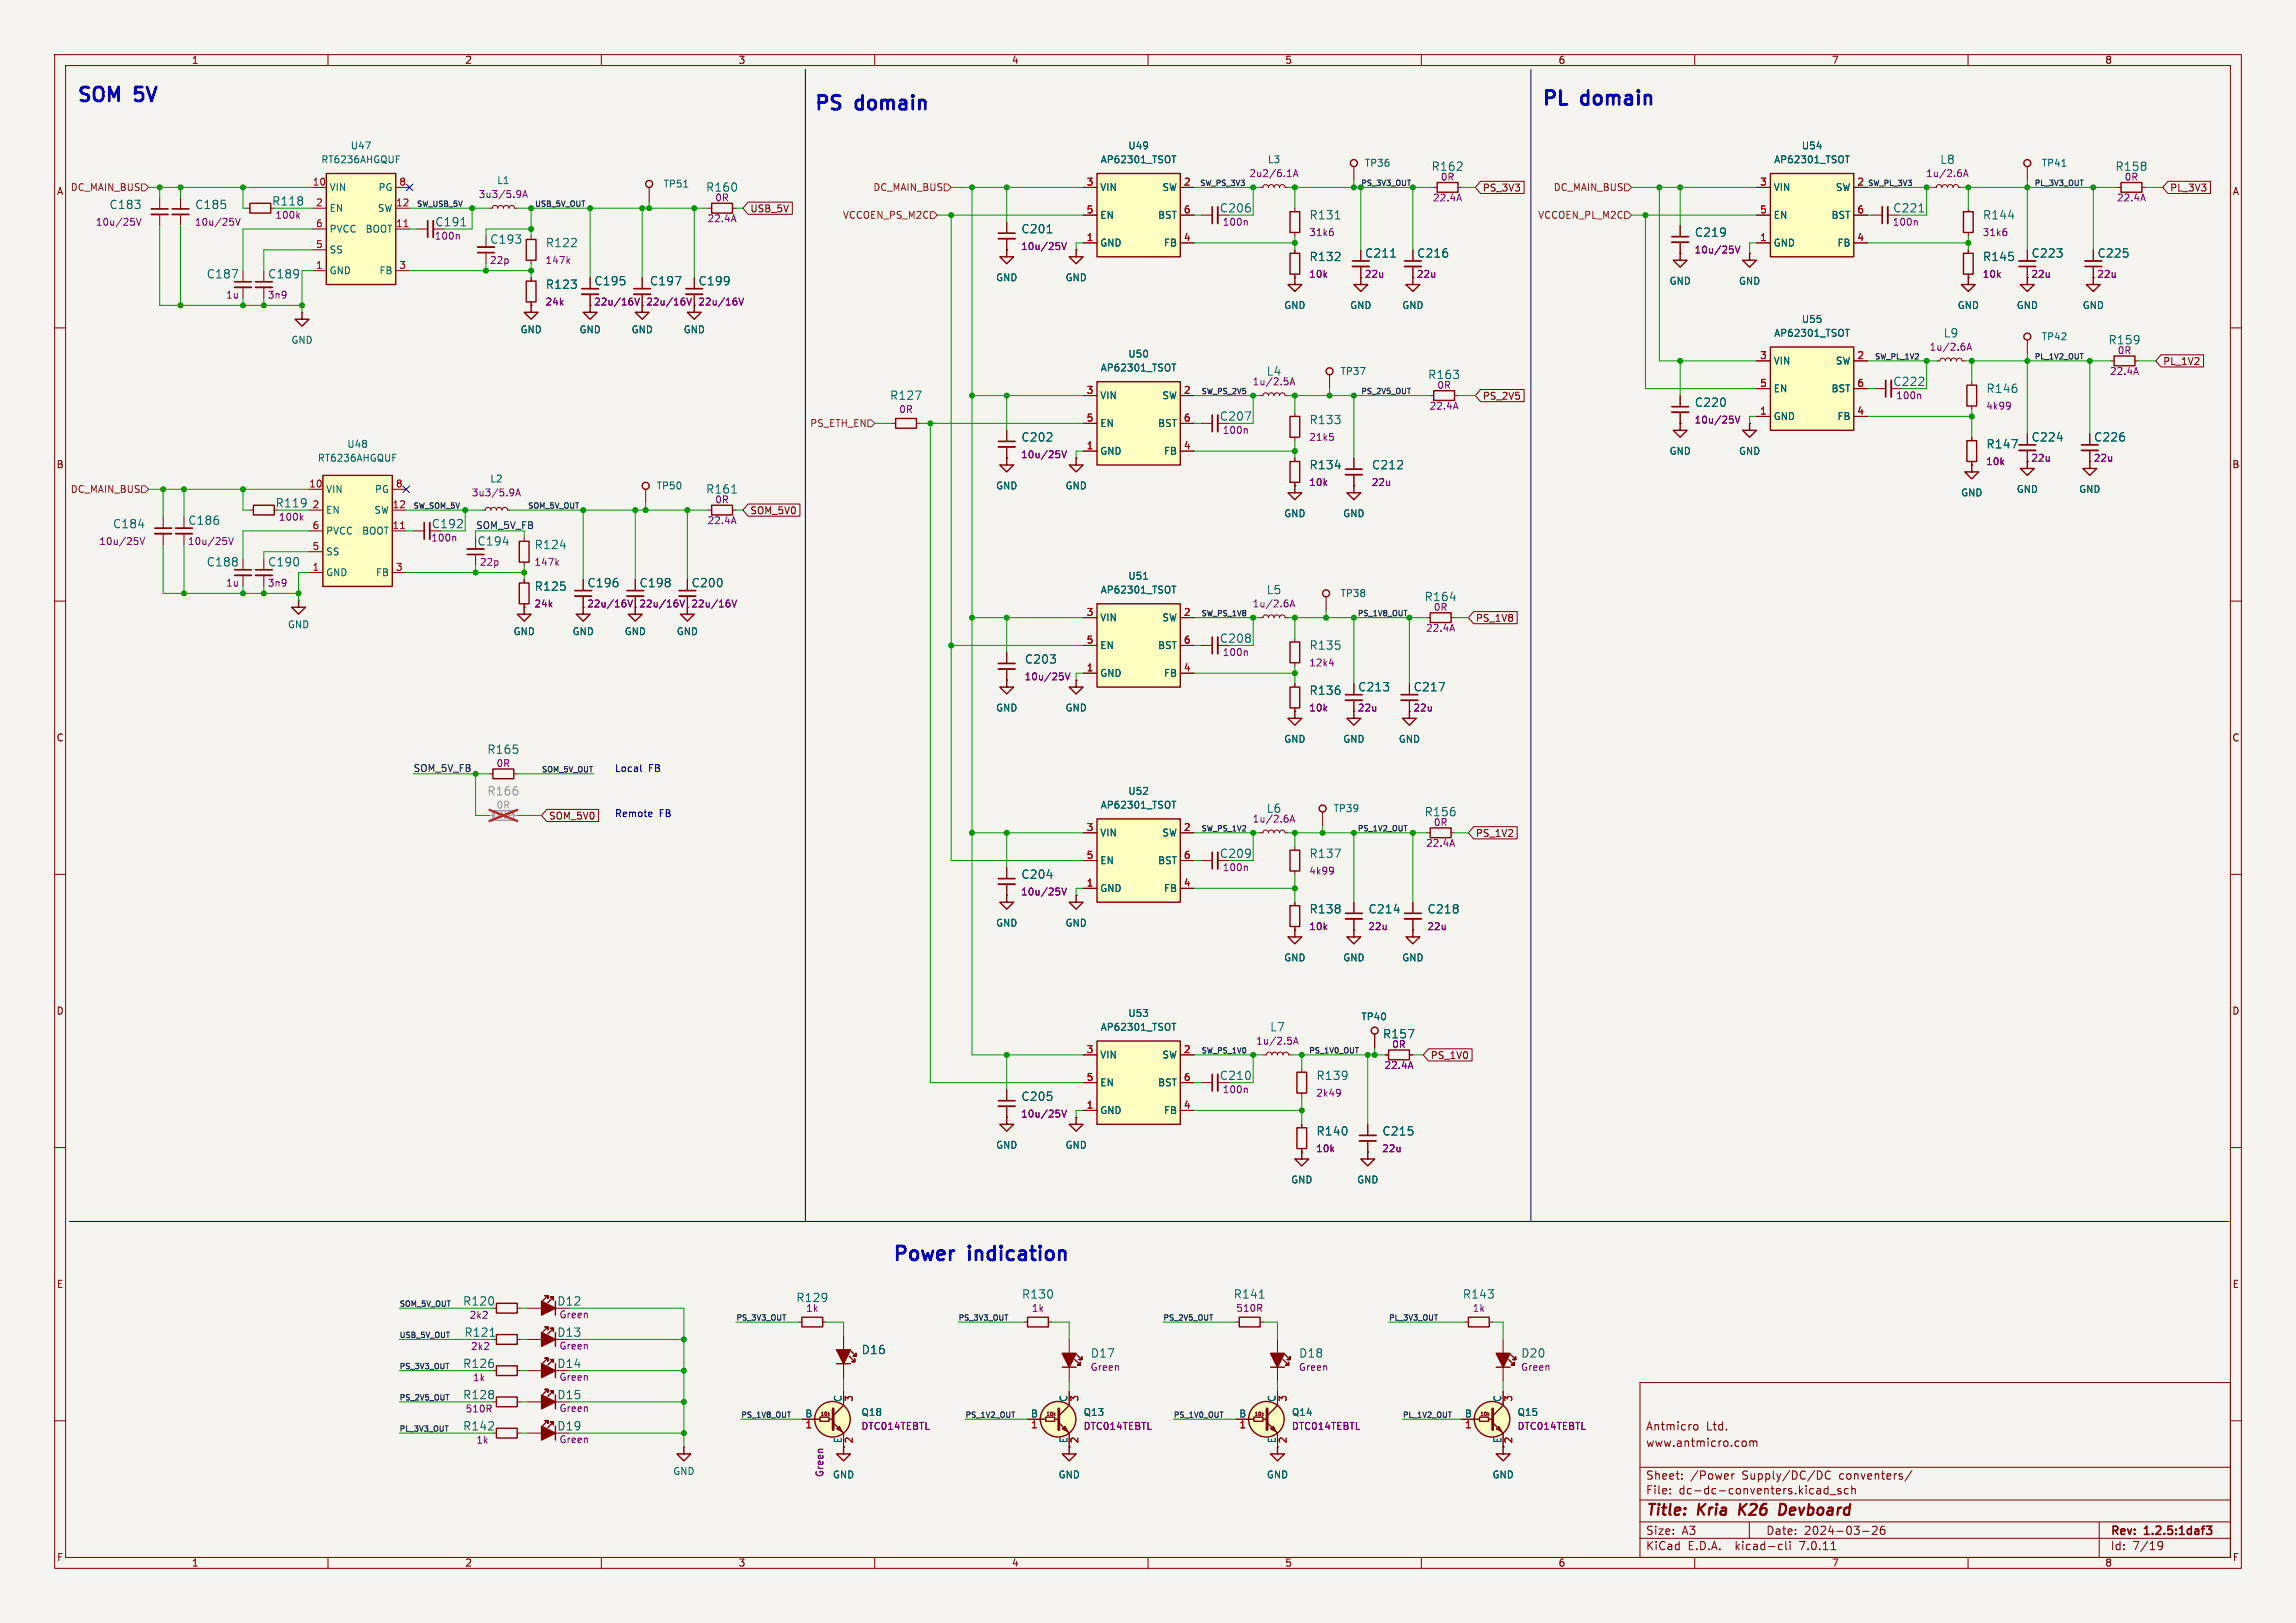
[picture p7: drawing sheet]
<svg xmlns="http://www.w3.org/2000/svg" width="420mm" height="297mm" viewBox="0 0 420 297" stroke-linecap="round" stroke-linejoin="round" font-family="sans-serif">
<defs><g id="words">
<g font-size="3.5" fill="#0000c2">
<text x="14" y="18.8">SOM</text>
<text x="24.9" y="18.8">5V</text>
<text x="148.8" y="20.3">PS</text>
<text x="156.8" y="20.3">domain</text>
<text x="281.9" y="19.4">PL</text>
<text x="289.5" y="19.4">domain</text>
<text x="163.2" y="230.9">Power</text>
<text x="177.4" y="230.9">indication</text>
</g>
<g font-size="2.8" fill="#840000">
<text x="301" y="277.9">Title:</text>
<text x="310.6" y="277.9">Kria</text>
<text x="319" y="277.9">K26</text>
<text x="327.1" y="277.9">Devboard</text>
</g>
<g font-size="2.1" fill="#006464">
<text x="129.1" y="35.3">R160</text>
<text x="261.8" y="31.5">R162</text>
<text x="354.8" y="30.2">L8</text>
<text x="386.9" y="31.5">R158</text>
<text x="19.9" y="38.5">C183</text>
<text x="35.6" y="38.5">C185</text>
<text x="49.7" y="37.8">R118</text>
<text x="79.5" y="41.6">C191</text>
<text x="223" y="39.1">C206</text>
<text x="239.5" y="40.4">R131</text>
<text x="346.2" y="39.1">C221</text>
<text x="362.6" y="40.4">R144</text>
<text x="89.6" y="44.8">C193</text>
<text x="99.8" y="45.4">R122</text>
<text x="186.7" y="42.9">C201</text>
<text x="239.5" y="48">R132</text>
<text x="249.6" y="47.3">C211</text>
<text x="259.1" y="47.3">C216</text>
<text x="309.9" y="43.5">C219</text>
<text x="362.6" y="48">R145</text>
<text x="371.5" y="47.3">C223</text>
<text x="383.6" y="47.3">C225</text>
<text x="37.7" y="51.2">C187</text>
<text x="49" y="51.2">C189</text>
<text x="99.8" y="53.1">R123</text>
<text x="108.6" y="52.4">C195</text>
<text x="118.8" y="52.4">C197</text>
<text x="127.7" y="52.4">C199</text>
<text x="355.5" y="62">L9</text>
<text x="385.6" y="63.2">R159</text>
<text x="261.1" y="69.6">R163</text>
<text x="346.2" y="70.8">C222</text>
<text x="162.7" y="73.4">R127</text>
<text x="223" y="77.2">C207</text>
<text x="239.5" y="77.8">R133</text>
<text x="309.9" y="74.7">C220</text>
<text x="363.3" y="72.1">R146</text>
<text x="186.7" y="81">C202</text>
<text x="363.3" y="82.3">R147</text>
<text x="371.5" y="81">C224</text>
<text x="383" y="81">C226</text>
<text x="239.5" y="86.1">R134</text>
<text x="250.9" y="86.1">C212</text>
<text x="50.3" y="93.1">R119</text>
<text x="129.1" y="90.5">R161</text>
<text x="20.6" y="96.9">C184</text>
<text x="34.3" y="96.2">C186</text>
<text x="78.9" y="96.9">C192</text>
<text x="87.3" y="100.1">C194</text>
<text x="97.7" y="100.7">R124</text>
<text x="37.7" y="103.9">C188</text>
<text x="49" y="103.9">C190</text>
<text x="107.4" y="107.7">C196</text>
<text x="116.9" y="107.7">C198</text>
<text x="126.4" y="107.7">C200</text>
<text x="97.7" y="108.3">R125</text>
<text x="231.6" y="108.9">L5</text>
<text x="260.5" y="110.2">R164</text>
<text x="223" y="117.8">C208</text>
<text x="239.5" y="119.1">R135</text>
<text x="187.4" y="121.6">C203</text>
<text x="239.5" y="127.4">R136</text>
<text x="248.3" y="126.7">C213</text>
<text x="258.5" y="126.7">C217</text>
<text x="89.1" y="138.2">R165</text>
<text x="260.5" y="149.6">R156</text>
<text x="186.7" y="161">C204</text>
<text x="223" y="157.2">C209</text>
<text x="239.5" y="157.2">R137</text>
<text x="239.5" y="167.4">R138</text>
<text x="250.2" y="167.4">C214</text>
<text x="261" y="167.4">C218</text>
<text x="232.3" y="189">L7</text>
<text x="252.9" y="190.2">R157</text>
<text x="223" y="197.8">C210</text>
<text x="240.7" y="197.8">R139</text>
<text x="186.7" y="201.7">C205</text>
<text x="240.7" y="208">R140</text>
<text x="252.8" y="208">C215</text>
<text x="84.6" y="239.1">R120</text>
<text x="101.9" y="239.1">D12</text>
<text x="145.6" y="238.5">R129</text>
<text x="186.8" y="237.8">R130</text>
<text x="225.6" y="237.8">R141</text>
<text x="267.5" y="237.8">R143</text>
<text x="84.9" y="244.8">R121</text>
<text x="84.6" y="250.5">R126</text>
<text x="101.9" y="250.5">D14</text>
<text x="157.5" y="248">D16</text>
<text x="199.4" y="248.6">D17</text>
<text x="237.5" y="248.6">D18</text>
<text x="278.2" y="248.6">D20</text>
<text x="84.6" y="256.3">R128</text>
<text x="84.6" y="262">R142</text>
</g>
<g font-size="2.1" fill="#840084">
<text x="231.6" y="68.9">L4</text>
<text x="231.6" y="148.9">L6</text>
<text x="101.9" y="244.8">D13</text>
<text x="101.9" y="256.3">D15</text>
<text x="101.9" y="262">D19</text>
</g>
<text font-size="2.1" fill="#939391" x="89.1" y="145.8">R166</text>
<g font-size="2.1" fill="#840000">
<text x="301" y="262">Antmicro</text>
<text x="312.1" y="262">Ltd.</text>
<text x="301" y="265">www.antmicro.com</text>
<text x="301" y="273.7">File:</text>
<text x="301" y="271">Sheet:</text>
<text x="307.1" y="273.7">dc-dc-conventers.kicad_sch</text>
<text x="309.2" y="271">/Power</text>
<text x="318.7" y="271">Supply/DC/DC</text>
<text x="336.6" y="271">conventers/</text>
<text x="301" y="281.1">Size:</text>
<text x="307.6" y="281.1">A3</text>
<text x="323" y="281.1">Date:</text>
<text x="330" y="281.1">2024-03-26</text>
<text x="386" y="281.3">Rev:</text>
<text x="392.4" y="281.3">1.2.5:1daf3</text>
<text x="301" y="283.9">KiCad</text>
<text x="308.7" y="283.9">E.D.A.</text>
<text x="317.6" y="283.9">kicad-cli</text>
<text x="329.5" y="283.9">7.0.11</text>
<text x="386" y="283.9">Id:</text>
<text x="390.1" y="283.9">7/19</text>
</g>
<g font-size="1.8" fill="#840000">
<text x="35" y="11.9">1</text>
<text x="85" y="11.9">2</text>
<text x="135" y="11.9">3</text>
<text x="185" y="11.9">4</text>
<text x="235" y="11.9">5</text>
<text x="285" y="11.9">6</text>
<text x="335" y="11.9">7</text>
<text x="385" y="11.9">8</text>
<text x="10.3" y="35.9">A</text>
<text x="271.1" y="35.2">PS_3V3</text>
<text x="396.9" y="35.2">PL_3V3</text>
<text x="408.3" y="35.9">A</text>
<text x="137.2" y="39.1">USB_5V</text>
<text x="395.6" y="67">PL_1V2</text>
<text x="271.1" y="73.3">PS_2V5</text>
<text x="10.3" y="85.9">B</text>
<text x="408.2" y="85.9">B</text>
<text x="137.2" y="94.3">SOM_5V0</text>
<text x="269.9" y="114">PS_1V8</text>
<text x="10.3" y="135.9">C</text>
<text x="408.2" y="135.9">C</text>
<text x="100.3" y="150.2">SOM_5V0</text>
<text x="269.9" y="153.4">PS_1V2</text>
<text x="10.3" y="185.9">D</text>
<text x="408.2" y="185.9">D</text>
<text x="261.6" y="194">PS_1V0</text>
<text x="10.3" y="235.9">E</text>
<text x="408.3" y="235.9">E</text>
<text x="10.3" y="285.9">F</text>
<text x="35" y="286.9">1</text>
<text x="85" y="286.9">2</text>
<text x="135" y="286.9">3</text>
<text x="185" y="286.9">4</text>
<text x="235" y="286.9">5</text>
<text x="285" y="286.9">6</text>
<text x="335" y="286.9">7</text>
<text x="385" y="286.9">8</text>
<text x="408.3" y="285.9">F</text>
</g>
<g font-size="1.8" fill="#006464">
<text x="64.1" y="27.5">U47</text>
<text x="206.3" y="27.5">U49</text>
<text x="329.5" y="27.5">U54</text>
<text x="58.7" y="30.1">RT6236AHGQUF</text>
<text x="60.2" y="35.2">VIN</text>
<text x="69.1" y="35.2">PG</text>
<text x="90.9" y="33.9">L1</text>
<text x="121.3" y="34.5">TP51</text>
<text x="201.2" y="35.2">VIN</text>
<text x="201.3" y="30.1">AP62301_TSOT</text>
<text x="212.5" y="35.2">SW</text>
<text x="231.8" y="30.1">L3</text>
<text x="249.6" y="30.7">TP36</text>
<text x="324.4" y="35.2">VIN</text>
<text x="324.4" y="30.1">AP62301_TSOT</text>
<text x="335.7" y="35.2">SW</text>
<text x="373.4" y="30.7">TP41</text>
<text x="60.2" y="39">EN</text>
<text x="69" y="39">SW</text>
<text x="201.2" y="40.2">EN</text>
<text x="211.7" y="40.2">BST</text>
<text x="324.4" y="40.2">EN</text>
<text x="334.9" y="40.2">BST</text>
<text x="60.2" y="46.6">SS</text>
<text x="60.2" y="42.8">PVCC</text>
<text x="66.8" y="42.8">BOOT</text>
<text x="201.2" y="45.3">GND</text>
<text x="212.8" y="45.3">FB</text>
<text x="324.4" y="45.3">GND</text>
<text x="336" y="45.3">FB</text>
<text x="60.2" y="50.4">GND</text>
<text x="69.3" y="50.4">FB</text>
<text x="182.1" y="51.7">GND</text>
<text x="194.8" y="51.7">GND</text>
<text x="305.3" y="52.3">GND</text>
<text x="318" y="52.3">GND</text>
<text x="234.8" y="56.7">GND</text>
<text x="246.9" y="56.7">GND</text>
<text x="256.4" y="56.7">GND</text>
<text x="329.5" y="59.3">U55</text>
<text x="358" y="56.7">GND</text>
<text x="368.8" y="56.7">GND</text>
<text x="380.9" y="56.7">GND</text>
<text x="53.2" y="63.1">GND</text>
<text x="95.1" y="61.2">GND</text>
<text x="105.9" y="61.2">GND</text>
<text x="115.4" y="61.2">GND</text>
<text x="125" y="61.2">GND</text>
<text x="206.3" y="65.6">U50</text>
<text x="324.4" y="61.8">AP62301_TSOT</text>
<text x="373.4" y="62.5">TP42</text>
<text x="201.3" y="68.2">AP62301_TSOT</text>
<text x="245.1" y="68.8">TP37</text>
<text x="324.4" y="66.9">VIN</text>
<text x="324.4" y="72">EN</text>
<text x="334.9" y="72">BST</text>
<text x="335.7" y="66.9">SW</text>
<text x="201.2" y="73.3">VIN</text>
<text x="212.5" y="73.3">SW</text>
<text x="324.4" y="77.1">GND</text>
<text x="336" y="77.1">FB</text>
<text x="63.4" y="82.1">U48</text>
<text x="201.2" y="83.4">GND</text>
<text x="201.2" y="78.3">EN</text>
<text x="211.7" y="78.3">BST</text>
<text x="212.8" y="83.4">FB</text>
<text x="305.3" y="83.4">GND</text>
<text x="318" y="83.4">GND</text>
<text x="58" y="84.7">RT6236AHGQUF</text>
<text x="89.6" y="88.5">L2</text>
<text x="120" y="89.8">TP50</text>
<text x="182.1" y="89.8">GND</text>
<text x="194.8" y="89.8">GND</text>
<text x="59.6" y="90.4">VIN</text>
<text x="59.6" y="94.2">EN</text>
<text x="68.4" y="94.2">SW</text>
<text x="68.5" y="90.4">PG</text>
<text x="234.8" y="94.8">GND</text>
<text x="245.6" y="94.8">GND</text>
<text x="358.6" y="91">GND</text>
<text x="368.8" y="90.4">GND</text>
<text x="380.2" y="90.4">GND</text>
<text x="59.6" y="101.8">SS</text>
<text x="59.6" y="98">PVCC</text>
<text x="66.1" y="98">BOOT</text>
<text x="59.6" y="105.6">GND</text>
<text x="68.7" y="105.6">FB</text>
<text x="206.3" y="106.3">U51</text>
<text x="201.2" y="113.9">VIN</text>
<text x="201.3" y="108.8">AP62301_TSOT</text>
<text x="212.5" y="113.9">SW</text>
<text x="245.1" y="109.4">TP38</text>
<text x="52.6" y="115.2">GND</text>
<text x="93.8" y="116.4">GND</text>
<text x="104.6" y="116.4">GND</text>
<text x="114.2" y="116.4">GND</text>
<text x="123.7" y="116.4">GND</text>
<text x="201.2" y="119">EN</text>
<text x="211.7" y="119">BST</text>
<text x="201.2" y="124.1">GND</text>
<text x="212.8" y="124.1">FB</text>
<text x="182.1" y="130.4">GND</text>
<text x="194.8" y="130.4">GND</text>
<text x="234.8" y="136.1">GND</text>
<text x="245.6" y="136.1">GND</text>
<text x="255.8" y="136.1">GND</text>
<text x="201.3" y="148.2">AP62301_TSOT</text>
<text x="206.3" y="145.6">U52</text>
<text x="243.8" y="148.8">TP39</text>
<text x="201.2" y="153.3">VIN</text>
<text x="212.5" y="153.3">SW</text>
<text x="201.2" y="158.3">EN</text>
<text x="211.7" y="158.3">BST</text>
<text x="201.2" y="163.4">GND</text>
<text x="212.8" y="163.4">FB</text>
<text x="182.1" y="169.8">GND</text>
<text x="194.8" y="169.8">GND</text>
<text x="234.8" y="176.1">GND</text>
<text x="245.6" y="176.1">GND</text>
<text x="256.4" y="176.1">GND</text>
<text x="201.3" y="188.8">AP62301_TSOT</text>
<text x="206.3" y="186.3">U53</text>
<text x="248.9" y="186.9">TP40</text>
<text x="201.2" y="193.9">VIN</text>
<text x="212.5" y="193.9">SW</text>
<text x="201.2" y="199">EN</text>
<text x="211.7" y="199">BST</text>
<text x="201.2" y="204.1">GND</text>
<text x="212.8" y="204.1">FB</text>
<text x="182.1" y="210.4">GND</text>
<text x="194.8" y="210.4">GND</text>
<text x="236.1" y="216.8">GND</text>
<text x="248.2" y="216.8">GND</text>
<text x="154.1" y="256.6" transform="rotate(-90 154.1 256.6)">C</text>
<text x="195.3" y="256.6" transform="rotate(-90 195.3 256.6)">C</text>
<text x="233.4" y="256.6" transform="rotate(-90 233.4 256.6)">C</text>
<text x="274.7" y="256.6" transform="rotate(-90 274.7 256.6)">C</text>
<text x="147.2" y="259.5">B</text>
<text x="157.5" y="259.3">Q18</text>
<text x="188.5" y="259.5">B</text>
<text x="198.1" y="259.3">Q13</text>
<text x="226.6" y="259.5">B</text>
<text x="236.2" y="259.3">Q14</text>
<text x="267.9" y="259.5">B</text>
<text x="277.5" y="259.3">Q15</text>
<text x="154.1" y="264.2" transform="rotate(-90 154.1 264.2)">E</text>
<text x="195.3" y="264.2" transform="rotate(-90 195.3 264.2)">E</text>
<text x="233.4" y="264.2" transform="rotate(-90 233.4 264.2)">E</text>
<text x="274.7" y="264.2" transform="rotate(-90 274.7 264.2)">E</text>
<text x="123.1" y="270.1">GND</text>
<text x="152.3" y="270.7">GND</text>
<text x="193.5" y="270.7">GND</text>
<text x="231.6" y="270.7">GND</text>
<text x="272.9" y="270.7">GND</text>
</g>
<g font-size="1.8" fill="#725600">
<text x="12.8" y="35.2">DC_MAIN_BUS</text>
<text x="159.7" y="35.2">DC_MAIN_BUS</text>
<text x="284.1" y="35.2">DC_MAIN_BUS</text>
<text x="154.1" y="40.2">VCCOEN_PS_M2C</text>
<text x="281.3" y="40.2">VCCOEN_PL_M2C</text>
<text x="148.1" y="78.3">PS_ETH_EN</text>
<text x="12.8" y="90.4">DC_MAIN_BUS</text>
</g>
<g font-size="1.8" fill="#a90000">
<text x="57.1" y="34">10</text>
<text x="73" y="34">8</text>
<text x="198.7" y="34">3</text>
<text x="216.5" y="34">2</text>
<text x="321.9" y="34">3</text>
<text x="339.7" y="34">2</text>
<text x="57.7" y="37.8">2</text>
<text x="57.7" y="41.7">6</text>
<text x="72.3" y="41.7">11</text>
<text x="72.3" y="37.8">12</text>
<text x="198.7" y="39.1">5</text>
<text x="216.5" y="39.1">6</text>
<text x="321.9" y="39.1">5</text>
<text x="339.7" y="39.1">6</text>
<text x="57.7" y="45.5">5</text>
<text x="198.7" y="44.2">1</text>
<text x="216.5" y="44.2">4</text>
<text x="321.9" y="44.2">1</text>
<text x="339.7" y="44.2">4</text>
<text x="57.7" y="49.3">1</text>
<text x="73" y="49.3">3</text>
<text x="321.9" y="65.8">3</text>
<text x="339.7" y="65.8">2</text>
<text x="321.9" y="70.9">5</text>
<text x="339.7" y="70.9">6</text>
<text x="198.7" y="72.1">3</text>
<text x="198.7" y="77.2">5</text>
<text x="216.5" y="72.1">2</text>
<text x="216.5" y="77.2">6</text>
<text x="321.9" y="75.9">1</text>
<text x="339.7" y="75.9">4</text>
<text x="198.7" y="82.3">1</text>
<text x="216.5" y="82.3">4</text>
<text x="56.5" y="89.3">10</text>
<text x="72.3" y="89.3">8</text>
<text x="57.1" y="93.1">2</text>
<text x="71.7" y="93.1">12</text>
<text x="57.1" y="100.7">5</text>
<text x="57.1" y="96.9">6</text>
<text x="71.7" y="96.9">11</text>
<text x="57.1" y="104.5">1</text>
<text x="72.3" y="104.5">3</text>
<text x="198.7" y="112.8">3</text>
<text x="216.5" y="112.8">2</text>
<text x="198.7" y="117.9">5</text>
<text x="216.5" y="117.9">6</text>
<text x="198.7" y="122.9">1</text>
<text x="216.5" y="122.9">4</text>
<text x="198.7" y="152.1">3</text>
<text x="216.5" y="152.1">2</text>
<text x="198.7" y="157.2">5</text>
<text x="216.5" y="157.2">6</text>
<text x="198.7" y="162.3">1</text>
<text x="216.5" y="162.3">4</text>
<text x="198.7" y="192.8">3</text>
<text x="198.7" y="197.9">5</text>
<text x="216.5" y="192.8">2</text>
<text x="216.5" y="197.9">6</text>
<text x="198.7" y="202.9">1</text>
<text x="216.5" y="202.9">4</text>
<text x="156.3" y="256.6" transform="rotate(-90 156.3 256.6)">3</text>
<text x="197.6" y="256.6" transform="rotate(-90 197.6 256.6)">3</text>
<text x="235.7" y="256.6" transform="rotate(-90 235.7 256.6)">3</text>
<text x="276.9" y="256.6" transform="rotate(-90 276.9 256.6)">3</text>
<text x="147.2" y="261.7">1</text>
<text x="188.5" y="261.7">1</text>
<text x="226.6" y="261.7">1</text>
<text x="267.9" y="261.7">1</text>
<text x="156.3" y="264.2" transform="rotate(-90 156.3 264.2)">2</text>
<text x="197.6" y="264.2" transform="rotate(-90 197.6 264.2)">2</text>
<text x="235.7" y="264.2" transform="rotate(-90 235.7 264.2)">2</text>
<text x="276.9" y="264.2" transform="rotate(-90 276.9 264.2)">2</text>
</g>
<g font-size="1.8" fill="#840084">
<text x="228.4" y="32.6">2u2/6.1A</text>
<text x="263.5" y="33.2">0R</text>
<text x="352.2" y="32.6">1u/2.6A</text>
<text x="388.6" y="33.2">0R</text>
<text x="17.4" y="41.5">10u/25V</text>
<text x="35.6" y="41.5">10u/25V</text>
<text x="50.3" y="40.2">100k</text>
<text x="87.5" y="36.4">3u3/5.9A</text>
<text x="129.3" y="40.9">22.4A</text>
<text x="130.7" y="37.1">0R</text>
<text x="223.6" y="41.5">100n</text>
<text x="262" y="37.1">22.4A</text>
<text x="346.1" y="41.5">100n</text>
<text x="387.1" y="37.1">22.4A</text>
<text x="79.4" y="44">100n</text>
<text x="186.7" y="46">10u/25V</text>
<text x="239.4" y="43.4">31k6</text>
<text x="309.9" y="46.6">10u/25V</text>
<text x="362.6" y="43.4">31k6</text>
<text x="89.5" y="48.5">22p</text>
<text x="99.7" y="48.5">147k</text>
<text x="239.4" y="51">10k</text>
<text x="249.6" y="51">22u</text>
<text x="259.1" y="51">22u</text>
<text x="362.6" y="51">10k</text>
<text x="371.5" y="51">22u</text>
<text x="383.5" y="51">22u</text>
<text x="41.3" y="54.8">1u</text>
<text x="48.9" y="54.8">3n9</text>
<text x="99.7" y="56.1">24k</text>
<text x="108.6" y="56.1">22u/16V</text>
<text x="118.1" y="56.1">22u/16V</text>
<text x="127.6" y="56.1">22u/16V</text>
<text x="352.9" y="64.4">1u/2.6A</text>
<text x="387.3" y="65">0R</text>
<text x="229" y="70.7">1u/2.5A</text>
<text x="262.8" y="71.3">0R</text>
<text x="385.9" y="68.8">22.4A</text>
<text x="164.4" y="75.8">0R</text>
<text x="261.4" y="75.2">22.4A</text>
<text x="309.9" y="77.7">10u/25V</text>
<text x="346.8" y="73.3">100n</text>
<text x="363.2" y="75.2">4k99</text>
<text x="223.6" y="79.6">100n</text>
<text x="239.4" y="80.9">21k5</text>
<text x="186.7" y="84.1">10u/25V</text>
<text x="239.4" y="89.1">10k</text>
<text x="250.8" y="89.1">22u</text>
<text x="363.2" y="85.3">10k</text>
<text x="371.5" y="84.7">22u</text>
<text x="382.9" y="84.7">22u</text>
<text x="50.9" y="95.5">100k</text>
<text x="86.2" y="91">3u3/5.9A</text>
<text x="130.7" y="92.3">0R</text>
<text x="18.1" y="99.9">10u/25V</text>
<text x="34.3" y="99.9">10u/25V</text>
<text x="78.8" y="99.3">100n</text>
<text x="129.3" y="96.1">22.4A</text>
<text x="41.3" y="107.5">1u</text>
<text x="48.9" y="107.5">3n9</text>
<text x="87.7" y="103.7">22p</text>
<text x="97.7" y="103.7">147k</text>
<text x="97.7" y="111.3">24k</text>
<text x="107.3" y="111.4">22u/16V</text>
<text x="116.8" y="111.4">22u/16V</text>
<text x="126.4" y="111.4">22u/16V</text>
<text x="229" y="111.4">1u/2.6A</text>
<text x="262.2" y="112">0R</text>
<text x="260.8" y="115.8">22.4A</text>
<text x="187.3" y="124.7">10u/25V</text>
<text x="223.6" y="120.2">100n</text>
<text x="239.4" y="122.1">12k4</text>
<text x="239.4" y="130.4">10k</text>
<text x="248.3" y="130.4">22u</text>
<text x="258.4" y="130.4">22u</text>
<text x="90.7" y="140.6">0R</text>
<text x="229" y="150.7">1u/2.6A</text>
<text x="260.8" y="155.2">22.4A</text>
<text x="262.2" y="151.4">0R</text>
<text x="223.6" y="159.6">100n</text>
<text x="239.4" y="160.2">4k99</text>
<text x="186.7" y="164.1">10u/25V</text>
<text x="239.4" y="170.4">10k</text>
<text x="250.2" y="170.4">22u</text>
<text x="261" y="170.4">22u</text>
<text x="229.7" y="191.4">1u/2.5A</text>
<text x="254.6" y="192">0R</text>
<text x="253.1" y="195.8">22.4A</text>
<text x="223.6" y="200.3">100n</text>
<text x="240.7" y="200.9">2k49</text>
<text x="186.7" y="204.7">10u/25V</text>
<text x="240.7" y="211">10k</text>
<text x="252.7" y="211.1">22u</text>
<text x="85.8" y="241.5">2k2</text>
<text x="102.2" y="241.4">Green</text>
<text x="147.4" y="240.3">1k</text>
<text x="188.6" y="240.3">1k</text>
<text x="226.1" y="240.3">510R</text>
<text x="269.3" y="240.3">1k</text>
<text x="86.1" y="247.2">2k2</text>
<text x="102.2" y="247.2">Green</text>
<text x="199.4" y="251.1">Green</text>
<text x="237.5" y="251.1">Green</text>
<text x="278.1" y="251.1">Green</text>
<text x="86.4" y="253">1k</text>
<text x="102.2" y="252.9">Green</text>
<text x="85.1" y="258.7">510R</text>
<text x="102.2" y="258.6">Green</text>
<text x="157.5" y="261.8">DTC014TEBTL</text>
<text x="198.1" y="261.8">DTC014TEBTL</text>
<text x="236.2" y="261.8">DTC014TEBTL</text>
<text x="277.5" y="261.8">DTC014TEBTL</text>
<text x="87" y="264.4">1k</text>
<text x="102.2" y="264.3">Green</text>
<text x="150.8" y="270.4" transform="rotate(-90 150.8 270.4)">Green</text>
</g>
<g font-size="1.8" fill="#0f0f0f">
<text x="87" y="96.9">SOM_5V_FB</text>
<text x="75.6" y="141.3">SOM_5V_FB</text>
</g>
<g font-size="1.8" fill="#0000c2">
<text x="112.4" y="141.4">Local</text>
<text x="118.6" y="141.4">FB</text>
<text x="112.4" y="149.6">Remote</text>
<text x="120.6" y="149.6">FB</text>
</g>
<g font-size="1.8" fill="#9c9b98">
<text x="90.7" y="148.2">0R</text>
<text x="90" y="150.1">DNP</text>
</g>
<g font-size="1.4" fill="#0f0f0f">
<text x="219.5" y="34.1">SW_PS_3V3</text>
<text x="248.9" y="34.1">PS_3V3_OUT</text>
<text x="341.6" y="34.1">SW_PL_3V3</text>
<text x="372.1" y="34.1">PL_3V3_OUT</text>
<text x="76.2" y="37.9">SW_USB_5V</text>
<text x="97.8" y="37.9">USB_5V_OUT</text>
<text x="342.9" y="65.8">SW_PL_1V2</text>
<text x="372.1" y="65.8">PL_1V2_OUT</text>
<text x="219.7" y="72.2">SW_PS_2V5</text>
<text x="248.9" y="72.2">PS_2V5_OUT</text>
<text x="75.6" y="93.1">SW_SOM_5V</text>
<text x="96.5" y="93.1">SOM_5V_OUT</text>
<text x="219.7" y="112.8">SW_PS_1V8</text>
<text x="248.3" y="112.8">PS_1V8_OUT</text>
<text x="99" y="141.4">SOM_5V_OUT</text>
<text x="219.7" y="152.2">SW_PS_1V2</text>
<text x="248.3" y="152.2">PS_1V2_OUT</text>
<text x="219.7" y="192.8">SW_PS_1V0</text>
<text x="239.4" y="192.8">PS_1V0_OUT</text>
<text x="73" y="239.2">SOM_5V_OUT</text>
<text x="73" y="244.9">USB_5V_OUT</text>
<text x="134.6" y="241.7">PS_3V3_OUT</text>
<text x="175.3" y="241.7">PS_3V3_OUT</text>
<text x="212.7" y="241.7">PS_2V5_OUT</text>
<text x="254" y="241.7">PL_3V3_OUT</text>
<text x="73" y="250.6">PS_3V3_OUT</text>
<text x="73" y="256.3">PS_2V5_OUT</text>
<text x="73" y="262.1">PL_3V3_OUT</text>
<text x="135.5" y="259.5">PS_1V8_OUT</text>
<text x="176.5" y="259.5">PS_1V2_OUT</text>
<text x="214.6" y="259.5">PS_1V0_OUT</text>
<text x="256.5" y="259.5">PL_1V2_OUT</text>
</g>
<g font-size=".9" fill="#840000">
<text x="150" y="259.3">10k</text>
<text x="191.3" y="259.3">10k</text>
<text x="229.4" y="259.3">10k</text>
<text x="270.6" y="259.3">10k</text>
</g>
</g></defs>
<path d="M0 0h420v297h-420z" fill="#f5f4ef" stroke="#f5f4ef" stroke-width=".18"/>
<g fill="none" stroke="#840000" stroke-width=".18">
<path d="M10 10h400v277h-400zM12 12h396v273h-396zM60 10v2M110 10v2M160 10v2M210 10v2M260 10v2M310 10v2M360 10v2M29.2 36.2v2M29.2 39.2v2.1M33 36.2v2"/>
<path d="M33 39.2v2.1M45.1 38.1h.6M57.1 34.3h2.6M57.1 38.1h2.6M72.4 34.3h2.5M72.4 38.1h2.5M89.5 38.1h.5l.2-.4 .3-.1 .4 .1 .2 .4 .1-.4 .3-.1 .4 .1 .2 .4 .1-.4 .4-.1 .3 .1 .2 .4 .1-.4 .4-.1 .3 .1 .2 .4h.5M118.7 34.3v2.5M129.5 38.1h.7M134 38.1h.6M136.8 37h8.1v2.2h-8.1l-.9-1.1zM198.1 34.3h2.6"/>
<path d="M198.1 39.4h2.6M215.9 34.3h2.5M215.9 39.4h2.5M219.7 39.4h2M230.5 34.3h.5l.2-.4 .3-.1 .4 .1 .1 .4 .2-.4 .3-.1 .4 .1 .1 .4 .2-.4 .3-.1 .4 .1 .2 .4 .1-.4 .3-.1 .4 .1 .2 .4h.5M236.9 38.1v.6M247.6 30.5v2.5M262.3 34.3h.6M266.7 34.3h.6M270.8 33.2h8v2.2h-8l-.9-1.1zM321.3 34.3h2.5M321.3 39.4h2.5"/>
<path d="M339.1 34.3h2.5M339.1 39.4h2.5M342.3 39.4h2M345.3 39.4h2M353.7 34.3h.5l.2-.4 .3-.1 .4 .1 .1 .4 .2-.4 .3-.1 .4 .1 .1 .4 .2-.4 .3-.1 .4 .1 .2 .4 .1-.4 .3-.1 .4 .1 .2 .4h.5M360 38.1v.6M370.8 30.5v2.5M387.3 34.3h.7M391.8 34.3h.6M396.6 33.2h7.7v2.2h-7.7l-1-1.1zM10 60h2M44.4 49.5v2.1"/>
<path d="M44.4 52.6v2M48.3 49.5v2.1M48.3 52.6v2M55.2 57.2h.1M57.1 49.5h2.6M57.1 41.9h2.6M57.1 45.7h2.6M72.4 49.5h2.5M72.4 41.9h2.5M76.2 41.9h2M88.9 43.2v2M88.9 46.2v2.1"/>
<path d="M97.2 55.9h.1M97.2 43.2v.6M97.2 47.6v.7M97.2 50.8v.6M97.2 55.2v.7M107.9 55.9h.1M107.9 50.8v2M107.9 53.8v2.1M117.5 55.9h.1M117.5 50.8v2M117.5 53.8v2.1M127 55.9h.1"/>
<path d="M127 50.8v2M127 53.8v2.1M184.1 45.7h.1M184.1 40.6v2.1M184.1 43.7v2M196.8 45.7h.1M198.1 44.5h2.6M215.9 44.5h2.5M236.9 50.8h.1M236.9 42.5v.7M236.9 45.7v.7M236.9 50.2v.6"/>
<path d="M248.9 50.8h.1M248.9 45.7v2.1M248.9 48.8v2M258.4 50.8h.1M258.4 45.7v2.1M258.4 48.8v2M307.3 46.4h.1M307.3 41.3v2M307.3 44.3v2.1M320 46.4h.1M321.3 44.5h2.5M339.1 44.5h2.5"/>
<path d="M360 50.8h.1M360 42.5v.7M360 45.7v.7M360 50.2v.6M370.8 50.8h.1M370.8 45.7v2.1M370.8 48.8v2M382.9 50.8h.1M382.9 45.7v2.1M382.9 48.8v2M408 60h2M163.2 77.5h.6"/>
<path d="M167.6 77.5h.7M184.1 78.7v2.1M198.1 72.4h2.6M198.1 77.5h2.6M215.9 72.4h2.5M215.9 77.5h2.5M219.7 77.5h2M230.5 72.4h.5l.2-.4 .3-.1 .4 .1 .1 .4 .2-.4 .4-.1 .3 .1 .1 .4 .2-.4 .4-.1 .3 .1 .2 .4 .1-.4 .4-.1 .3 .1 .2 .4h.5M236.9 75.6v.6M243.2 68.6v2.5M261.6 72.4h.7M266.1 72.4h.6"/>
<path d="M270.8 71.3h8v2.2h-8l-.9-1.1zM307.3 77.5h.1M307.3 72.4v2M307.3 75.4v2.1M320 77.5h.1M321.3 76.2h2.5M321.3 66h2.5M321.3 71.1h2.5M339.1 76.2h2.5M339.1 66h2.5M339.1 71.1h2.5M342.9 71.1h2"/>
<path d="M354.3 66h.5l.2-.3 .4-.2 .3 .2 .2 .3 .1-.3 .4-.2 .3 .2 .2 .3 .1-.3 .4-.2 .4 .2 .1 .3 .1-.3 .4-.2 .4 .2 .1 .3h.5M360.7 69.9v.6M360.7 74.3v.6M370.8 62.2v2.6M370.8 79.4v2M382.3 79.4v2M386.1 66h.6M390.5 66h.7M395.3 64.9h7.8v2.3h-7.8l-1-1.2zM29.8 94.6v2M29.8 97.7v2M33.7 94.6v2"/>
<path d="M33.7 97.7v2M45.7 93.3h.7M56.5 93.3h2.6M56.5 89.5h2.6M56.5 97.2h2.6M71.8 93.3h2.5M71.8 89.5h2.5M71.8 97.2h2.5M75.6 97.2h2M88.3 93.3h.5l.1-.3 .4-.2 .4 .2 .1 .3 .1-.3 .4-.2 .4 .2 .1 .3 .2-.3 .3-.2 .4 .2 .1 .3 .2-.3 .3-.2 .4 .2 .1 .3h.5M95.9 98.4v.7M118.1 89.5v2.6"/>
<path d="M129.5 93.3h.7M134 93.3h.6M136.8 92.2h9.5v2.3h-9.5l-.9-1.2zM184.1 83.8h.1M184.1 81.8v2M196.8 83.8h.1M198.1 82.6h2.6M215.9 82.6h2.5M236.9 88.9h.1M236.9 80v.6M236.9 83.8v.7M236.9 88.3v.6"/>
<path d="M247.6 88.9h.1M247.6 83.8v2.1M247.6 86.9v2M360.7 85.1h.1M360.7 80v.6M360.7 84.5v.6M370.8 84.5h.1M370.8 82.4v2.1M382.3 84.5h.1M382.3 82.4v2.1M10 110h2M44.4 102.2v2.1"/>
<path d="M44.4 105.3v2M48.3 102.2v2.1M48.3 105.3v2M54.6 109.9h.1M56.5 104.8h2.6M56.5 101h2.6M71.8 104.8h2.5M87 101.5v2M95.9 111.1h.1M95.9 102.9v.6M95.9 106v.7M95.9 110.5v.6"/>
<path d="M106.7 111.1h.1M106.7 106v2.1M106.7 109.1v2M116.2 111.1h.1M116.2 106v2.1M116.2 109.1v2M125.7 111.1h.1M125.7 106v2.1M125.7 109.1v2M184.1 119.4v2M198.1 113h2.6M198.1 118.1h2.6"/>
<path d="M215.9 113h2.5M215.9 118.1h2.5M219.7 118.1h2M230.5 113h.5l.2-.3 .3-.2 .4 .2 .1 .3 .2-.3 .4-.2 .3 .2 .1 .3 .2-.3 .4-.2 .3 .2 .2 .3 .1-.3 .4-.2 .3 .2 .2 .3h.5M236.9 116.8v.7M242.6 109.2v2.6M261 113h.6M265.4 113h.7M269.6 111.9h7.9v2.2h-7.9l-1-1.1zM408 110h2M184.1 124.5h.1M184.1 122.4v2.1"/>
<path d="M196.8 124.5h.1M198.1 123.2h2.6M215.9 123.2h2.5M236.9 130.2h.1M236.9 121.3v.6M236.9 125.1v.6M236.9 129.5v.7M247.6 130.2h.1M247.6 125.1v2M247.6 128.1v2.1M257.8 130.2h.1M257.8 125.1v2"/>
<path d="M257.8 128.1v2.1M10 160h2M89.5 141.6h.7M94 141.6h.6M100 148.1h9.5v2.2h-9.5l-.9-1.1zM184.1 158.8v2M198.1 152.4h2.6M198.1 157.5h2.6M215.9 152.4h2.5M215.9 157.5h2.5M219.7 157.5h2M230.5 152.4h.5l.2-.4 .3-.1 .4 .2 .1 .3 .2-.4 .4-.1 .3 .2 .1 .3 .2-.4 .4-.1 .3 .2 .2 .3 .1-.4 .4-.1 .3 .2 .2 .3h.5"/>
<path d="M236.9 154.9v.7M236.9 159.4v.6M241.9 148.6v2.5M261 152.4h.6M265.4 152.4h.7M269.6 151.3h7.9v2.2h-7.9l-1-1.1zM408 160h2M184.1 163.8h.1M184.1 161.8v2M196.8 163.8h.1M198.1 162.6h2.6M215.9 162.6h2.5"/>
<path d="M236.9 170.2h.1M236.9 165.1v.6M236.9 169.5v.7M247.6 170.2h.1M247.6 165.1v2M247.6 168.1v2.1M258.4 170.2h.1M258.4 165.1v2M258.4 168.1v2.1M184.1 199.4v2M198.1 198.1h2.6M198.1 193h2.6"/>
<path d="M215.9 198.1h2.5M215.9 193h2.5M219.7 198.1h2M231.1 193h.5l.2-.3 .4-.2 .3 .2 .2 .3 .1-.3 .4-.2 .3 .2 .2 .3 .1-.3 .4-.2 .4 .2 .1 .3 .2-.3 .3-.2 .4 .2 .1 .3h.5M238.1 195.6v.6M251.5 189.2v2.6M253.4 193h.6M257.8 193h.6M261.3 191.9h8v2.3h-8l-1-1.2zM10 210h2M184.1 204.5h.1M184.1 202.4v2.1"/>
<path d="M196.8 204.5h.1M198.1 203.2h2.6M215.9 203.2h2.5M238.1 210.8h.1M238.1 200v.7M238.1 205.7v.7M238.1 210.2v.6M250.2 210.8h.1M250.2 205.7v2.1M250.2 208.8v2M408 210h2M90.2 239.4h.6"/>
<path d="M94.6 239.4h.6M96.5 239.4h2.6M10 260h2M90.2 250.8h.6M90.2 245.1h.6M90.2 256.5h.6M94.6 250.8h.6M94.6 245.1h.6M94.6 256.5h.6M96.5 250.8h2.6M96.5 245.1h2.6M96.5 256.5h2.6"/>
<path d="M146 241.9h.7M146.7 259.7h2.5M150.5 241.9h.6M151.6 258.8l.2 .2M151.8 258.6l-.3 .3M154.3 244.5v2.5M154.3 249.6v2.5M154.3 254.6v2.6M187.3 241.9h.7M188 259.7h2.5M191.8 241.9h.6M192.8 258.8l.2 .2"/>
<path d="M193 258.6l-.2 .3M195.6 245.1v2.5M195.6 250.2v2.5M195.6 254.6v2.6M226.1 241.9h.6M226.1 259.7h2.5M230.5 241.9h.6M230.9 258.8l.2 .2M231.1 258.6l-.2 .3M233.7 245.1v2.5M233.7 250.2v2.5M233.7 254.6v2.6"/>
<path d="M267.3 259.7h2.6M268 241.9h.6M272.2 258.8l.2 .2M272.4 258.6l-.2 .3M272.4 241.9h.6M275 245.1v2.5M275 250.2v2.5M275 254.6v2.6M300 253h108v32h-108zM408 260h2M90.2 262.3h.6M94.6 262.3h.6"/>
<path d="M96.5 262.3h2.6M125.1 264.8h.1M154.3 264.8h.1M154.3 262.3v2.5M195.6 264.8h.1M195.6 262.3v2.5M233.7 264.8h.1M233.7 262.3v2.5M275 264.8h.1M275 262.3v2.5M300 278.5h108M300 274.5h108"/>
<path d="M300 268.5h108M305.5 273.2v.2M305.5 272.5v.1M307.7 270.5v.2M307.7 269.8v.1M309.9 260.8l.4-.1 .3 .3v.4l-.2 .2-.3 .1-.2-.2M316.8 269.7v1M317.2 269.7l-.3 .1-.1 .2M319.2 263.7l.2 .3v.4l-.2 .3M320 278.5v3M320.1 263.8l.4-.1 .2 .2M320.1 263.7v1"/>
<path d="M320.7 263.9l.2-.2 .4 .1 .1 .9M320.7 263.9v.8M332.8 269.2a.81 .81 0 0 1 .5 .7 .81 .81 0 0 1-.5 .8M334.4 271.9v1.5M334.4 272.5l-.5-.1-.2 .3v.4l.1 .2h.6M334.7 273.5h1.2M334.8 269.3a.6 .6 0 0 0-.7 0 .6 .6 0 0 0-.2 .7 .56 .56 0 0 0 .3 .6 .56 .56 0 0 0 .6-.1M336.7 272.5l-.3-.1-.2 .2v.2l.5 .2v.3h-.5M338.1 272.5l-.4-.1-.3 .3v.4l.1 .2h.6M338.7 272.5l.2-.1 .4 .1 .1 .9M338.7 271.9v1.5M342.5 279.4l.6-.1 .2 .1 .1 .3-1 1.1h1"/>
<path d="M344.7 279.3a.59 .59 0 0 0-.8 .6v.6l.2 .2 .4 .1 .2-.2 .1-.5-.1-.2h-.5l-.3 .2M349.7 269.1l-1.3 1.9M384 278.5v6.5M60 285v2M110 285v2M160 285v2M210 285v2M260 285v2M300 281.5h108M310 285v2M325.6 282.6l.4 .1M326 283.5l-.4 .1"/>
<path d="M326.7 282.1v1.3l.2 .2M327.4 282.1v.1M327.4 282.6v1M334.9 283.6h.9M340.7 280.2h1.2M360 285v2M394.7 282.4l.3-.3 .5 .1a.99 .99 0 0 1-.3 1.4h-.3M394.7 282.7l.3 .3 .4-.1 .2-.2"/>
</g>
<g fill="none" stroke="#840000" stroke-width=".3">
<path d="M27.7 38.2h3M31.5 38.2h3M221.7 37.8v3.1M344.3 37.8v3.1M42.9 51.6h3.1M46.7 51.6h3.1M78.2 40.4v3M87.4 46.2h3M106.4 52.8h3.1M116 52.8h3M125.5 52.8h3M182.6 42.7h3.1"/>
<path d="M247.4 47.8h3M256.9 47.8h3.1M305.8 43.3h3.1M369.3 48.8h3.1M381.4 48.8h3M221.7 75.9v3.1M305.8 74.4h3.1M344.9 69.6v3M28.3 96.6h3.1M32.1 96.6h3.1M77.6 95.6v3.1M182.6 80.8h3.1"/>
<path d="M246.1 85.9h3.1M369.3 81.4h3.1M380.7 81.4h3.1M42.9 104.3h3.1M46.7 104.3h3.1M85.5 101.5h3M105.2 108.1h3M114.7 108.1h3M124.2 108.1h3.1M221.7 116.6v3M182.6 121.4h3.1M246.1 127.1h3.1"/>
<path d="M256.3 127.1h3M221.7 156v3M182.6 160.8h3.1M246.1 167.1h3.1M256.9 167.1h3.1M221.7 196.6v3M182.6 201.4h3.1M248.7 207.8h3M403.6 279.3h.9l-.5 .6 .5 .1v.6l-.2 .2-.6-.1"/>
</g>
<path d="M318.3 275.2l-.2 2M319.5 275.2l-1.3 1.1M326.4 275.3l-.7-.1-.3 2h.5l.5-.3" fill="none" stroke="#840000" stroke-width=".4"/>
<g fill="none" stroke="#840084" stroke-width=".18">
<path d="M25 40l.4 1.2 .4-1.2M43.1 40l.4 1.2 .4-1.2M54.4 39.5l.4 .4M54.8 39.1l-.5 .5M95.1 34.9l.1 .7-.1 .4M95.2 35.4l-.1 .2M95.6 36.1l.4-1.2 .5 1.2M95.7 35.8h.6M134.2 39.3l.4 1.3M235.5 32.3h.7M236.6 32.3l.4-1.2 .4 1.2M236.7 32h.6"/>
<path d="M266.9 35.5l.4 1.3M359.2 32.3l.4-1.2 .4 1.2M359.3 32h.6M392 35.5l.4 1.3M24.5 40.6v.5M42.7 40.6v.5M83.8 42.9l.2 .2v.7M103.8 47.7l.4 .5M104.2 47.4l-.5 .4M115.7 55.2v.5M116.1 54.6l.4 1.2 .5-1.2M125.2 55.2v.5"/>
<path d="M125.6 54.6l.5 1.2 .4-1.2M134.7 55.2v.5M135.2 54.6l.4 1.2 .4-1.2M193.8 45v.6M194.2 44.4l.4 1.3 .5-1.3M228 40.4l.1 .2v.6M243.5 41.9h.3M243.7 42.3l.2 .3v.3l-.2 .2M317 45.6v.6M317.4 45l.4 1.3 .5-1.3M350.5 40.4l.2 .2v.6M366.7 41.9h.3"/>
<path d="M366.9 42.3l.2 .3v.3l-.2 .2M228 78.5l.1 .2v.6M236 70.4l.4-1.2 .4 1.2M236.1 70.1h.6M243.2 79.3h.6M243.7 79.8l.2 .2v.3l-.2 .3M266.3 73.6l.4 1.3M317 76.8v.5M317.4 76.2l.4 1.2 .5-1.2M351.2 72.1l.1 .2v.7M359.8 64.1l.4-1.3 .4 1.3M359.9 63.7h.6"/>
<path d="M367.5 73.6l.2 .2v.5l-.1 .5M367.7 74.1l-.2 .3M390.7 67.3l.5 1.2M25.2 99v.5M25.6 98.4l.4 1.2 .5-1.2M41.4 99v.5M41.8 98.4l.4 1.2 .5-1.2M55.1 94.7l.3 .5M55.4 94.3l-.5 .5M83.2 98.2l.2 .1v.7M93.9 89.5l.1 .7-.2 .4M94 90l-.1 .2"/>
<path d="M94.3 90.7l.5-1.2 .4 1.2M94.5 90.4h.6M134.2 94.6l.4 1.2M193.8 83.1v.6M194.2 82.5l.4 1.3 .5-1.3M101.8 103l.4 .4M102.2 102.6l-.5 .5M114.4 110.4v.5M114.9 109.8l.4 1.3 .4-1.3M124 110.4v.5M124.4 109.8l.4 1.3 .4-1.3M133.5 110.4v.5"/>
<path d="M133.9 109.8l.4 1.3 .4-1.3M228 119.1l.1 .2v.7M236 111.1l.4-1.3 .4 1.3M236.1 110.7h.6M265.6 114.2l.5 1.3M194.4 123.7v.6M194.9 123.1l.4 1.3 .4-1.3M243.2 121.4h.8M228 158.5l.1 .2v.6M236 150.4l.4-1.2 .4 1.2M236.1 150.1h.6M243.7 158.7l.2 .2v.5l-.2 .4"/>
<path d="M243.9 159.2l-.2 .3M265.6 153.6l.5 1.3M193.8 163.1v.6M194.2 162.5l.4 1.3 .5-1.3M228 199.1l.1 .2v.7M236.6 191.1l.4-1.3 .5 1.3M236.7 190.7h.6M244.9 199.3l.3 .3v.5l-.2 .4M245.2 199.9l-.3 .2M258 194.3l.4 1.2M193.8 203.8v.5M194.2 203.2l.4 1.2 .5-1.2"/>
</g>
<g fill="none" stroke="#840000" stroke-width=".25">
<path d="M45.7 37.2h3.8v1.8h-3.8zM59.7 31.8h12.7v20.3h-12.7zM130.2 37.2h3.8v1.8h-3.8zM200.7 31.8h15.2v15.2h-15.2zM236 38.7h1.7v3.8h-1.7zM262.9 33.4h3.8v1.8h-3.8zM323.8 31.8h15.3v15.2h-15.3zM359.2 38.7h1.7v3.8h-1.7zM388 33.4h3.8v1.8h-3.8zM55.2 57.2v1.2h1.3l-1.3 1.3-1.2-1.3h1.2M96.3 51.4h1.7v3.8h-1.7zM96.3 43.8h1.7v3.8h-1.7z"/>
<path d="M97.2 55.9v1.3h1.2l-1.2 1.2-1.3-1.2h1.3M107.9 55.9v1.3h1.3l-1.3 1.2-1.2-1.2h1.2M117.5 55.9v1.3h1.2l-1.2 1.2-1.3-1.2h1.3M127 55.9v1.3h1.3l-1.3 1.2-1.3-1.2h1.3M184.1 45.7v1.3h1.3l-1.3 1.3-1.2-1.3h1.2M196.8 45.7v1.3h1.3l-1.3 1.3-1.2-1.3h1.2M236 46.4h1.7v3.8h-1.7zM236.9 50.8v1.3h1.2l-1.2 1.2-1.3-1.2h1.3M248.9 50.8v1.3h1.3l-1.3 1.2-1.3-1.2h1.3M258.4 50.8v1.3h1.3l-1.3 1.2-1.2-1.2h1.2M307.3 46.4v1.2h1.3l-1.3 1.3-1.2-1.3h1.2M320 46.4v1.2h1.3l-1.3 1.3-1.2-1.3h1.2"/>
<path d="M359.2 46.4h1.7v3.8h-1.7zM360 50.8v1.3h1.3l-1.3 1.2-1.2-1.2h1.2M370.8 50.8v1.3h1.3l-1.3 1.2-1.2-1.2h1.2M382.9 50.8v1.3h1.3l-1.3 1.2-1.3-1.2h1.3M163.8 76.6h3.8v1.8h-3.8zM200.7 69.9h15.2v15.2h-15.2zM236 76.2h1.7v3.8h-1.7zM262.3 71.5h3.8v1.8h-3.8zM307.3 77.5v1.2h1.3l-1.3 1.3-1.2-1.3h1.2M320 77.5v1.2h1.3l-1.3 1.3-1.2-1.3h1.2M323.8 63.5h15.3v15.2h-15.3zM359.8 70.5h1.8v3.8h-1.8z"/>
<path d="M386.7 65.2h3.8v1.7h-3.8zM46.4 92.5h3.8v1.7h-3.8zM59.1 87h12.7v20.3h-12.7zM95 99.1h1.8v3.8h-1.8zM130.2 92.5h3.8v1.7h-3.8zM184.1 83.8v1.3h1.3l-1.3 1.3-1.2-1.3h1.2M196.8 83.8v1.3h1.3l-1.3 1.3-1.2-1.3h1.2M236 84.5h1.7v3.8h-1.7zM236.9 88.9v1.3h1.2l-1.2 1.2-1.3-1.2h1.3M247.6 88.9v1.3h1.3l-1.3 1.2-1.2-1.2h1.2M359.8 80.6h1.8v3.9h-1.8zM360.7 85.1v1.3h1.2l-1.2 1.2-1.3-1.2h1.3"/>
<path d="M370.8 84.5v1.2h1.3l-1.3 1.3-1.2-1.3h1.2M382.3 84.5v1.2h1.2l-1.2 1.3-1.3-1.3h1.3M54.6 109.9v1.2h1.3l-1.3 1.3-1.3-1.3h1.3M95 106.7h1.8v3.8h-1.8zM95.9 111.1v1.3h1.3l-1.3 1.3-1.3-1.3h1.3M106.7 111.1v1.3h1.2l-1.2 1.3-1.3-1.3h1.3M116.2 111.1v1.3h1.3l-1.3 1.3-1.3-1.3h1.3M125.7 111.1v1.3h1.3l-1.3 1.3-1.2-1.3h1.2M200.7 110.5h15.2v15.2h-15.2zM236 117.5h1.7v3.8h-1.7zM261.6 112.1h3.8v1.8h-3.8zM184.1 124.5v1.2h1.3l-1.3 1.3-1.2-1.3h1.2"/>
<path d="M196.8 124.5v1.2h1.3l-1.3 1.3-1.2-1.3h1.2M236 125.7h1.7v3.8h-1.7zM236.9 130.2v1.2h1.2l-1.2 1.3-1.3-1.3h1.3M247.6 130.2v1.2h1.3l-1.3 1.3-1.2-1.3h1.2M257.8 130.2v1.2h1.3l-1.3 1.3-1.3-1.3h1.3M90.2 140.7h3.8v1.8h-3.8zM200.7 149.9h15.2v15.2h-15.2zM236 155.6h1.7v3.8h-1.7zM261.6 151.5h3.8v1.8h-3.8zM184.1 163.8v1.3h1.3l-1.3 1.3-1.2-1.3h1.2M196.8 163.8v1.3h1.3l-1.3 1.3-1.2-1.3h1.2M236 165.7h1.7v3.8h-1.7z"/>
<path d="M236.9 170.2v1.3h1.2l-1.2 1.2-1.3-1.2h1.3M247.6 170.2v1.3h1.3l-1.3 1.2-1.2-1.2h1.2M258.4 170.2v1.3h1.3l-1.3 1.2-1.2-1.2h1.2M200.7 190.5h15.2v15.2h-15.2zM237.2 196.2h1.8v3.8h-1.8zM254 192.2h3.8v1.7h-3.8zM184.1 204.5v1.2h1.3l-1.3 1.3-1.2-1.3h1.2M196.8 204.5v1.2h1.3l-1.3 1.3-1.2-1.3h1.2M237.2 206.4h1.8v3.8h-1.8zM238.1 210.8v1.3h1.3l-1.3 1.3-1.2-1.3h1.2M250.2 210.8v1.3h1.3l-1.3 1.3-1.3-1.3h1.3M90.8 238.5h3.8v1.8h-3.8z"/>
<path d="M100.2 237.1v.5v-.5h-.5h.5l-.9 .9M101.2 237.4v.5v-.5h-.5h.5l-1 1M101.6 238.1v2.6M90.8 249.9h3.8v1.8h-3.8zM90.8 244.2h3.8v1.8h-3.8zM90.8 255.7h3.8v1.7h-3.8zM100.2 260v.5v-.5h-.5h.5l-.9 .9M100.2 242.8v.5v-.5h-.5h.5l-.9 .9M100.2 248.5v.5v-.5h-.5h.5l-.9 .9M100.2 254.3v.5v-.5h-.5h.5l-.9 .8M101.2 243.1v.5v-.5h-.5h.5l-1 1M101.2 248.8v.5v-.5h-.5h.5l-1 1"/>
<path d="M101.2 254.5v.5v-.5h-.5h.5l-1 1M101.6 243.8v2.6M101.6 249.6v2.5M101.6 255.3v2.5M146.7 241h3.8v1.8h-3.8zM149.2 259.7h.7M150 259.3h1.6v.8h-1.6zM151.8 259.7h.5M153 249.6h2.6M154.3 257.2l-1.9 1.9M155.3 248.2l1 1v-.5v.5h-.5h.5M155.7 247.3l.9 .9v-.6v.6h-.5h.5"/>
<path d="M188 241h3.8v1.8h-3.8zM190.5 259.7h.6M191.3 259.3h1.6v.8h-1.6zM193 259.7h.5M194.3 250.2h2.5M195.6 257.2l-1.9 1.9M196.6 248.8l1 1v-.5v.5h-.5h.5M197 247.9l.9 .9v-.5v.5h-.5h.5M226.7 241h3.8v1.8h-3.8zM228.6 259.7h.6M229.4 259.3h1.6v.8h-1.6zM231.1 259.7h.5"/>
<path d="M232.4 250.2h2.5M233.7 257.2l-1.9 1.9M234.7 248.8l1 1v-.5v.5h-.5h.5M235.1 247.9l.9 .9v-.5v.5h-.5h.5M268.6 241h3.8v1.8h-3.8zM269.9 259.7h.6M270.6 259.3h1.7v.8h-1.7zM272.4 259.7h.5M273.7 250.2h2.5M275 257.2l-2 1.9M276 248.8l1 1v-.5v.5h-.5h.5M276.4 247.9l.8 .9v-.5v.5h-.5h.5"/>
<path d="M90.8 261.4h3.8v1.7h-3.8zM101.2 260.2v.5v-.5h-.5h.5l-1 1M101.6 261v2.5M125.1 264.8v1.3h1.3l-1.3 1.2-1.3-1.2h1.3M152.4 260.3l1.9 2M154.3 264.8v1.3h1.3l-1.3 1.2-1.3-1.2h1.3M193.7 260.3l1.9 2M195.6 264.8v1.3h1.2l-1.2 1.2-1.3-1.2h1.3M231.8 260.3l1.9 2M233.7 264.8v1.3h1.2l-1.2 1.2-1.3-1.2h1.3M273 260.3l2 2M275 264.8v1.3h1.2l-1.2 1.2-1.3-1.2h1.3"/>
<circle cx="118.7" cy="33.7" r=".63"/>
<circle cx="247.6" cy="29.8" r=".63"/>
<circle cx="370.8" cy="29.8" r=".63"/>
<circle cx="243.2" cy="67.9" r=".63"/>
<circle cx="370.8" cy="61.6" r=".63"/>
<circle cx="118.1" cy="88.9" r=".63"/>
<circle cx="242.6" cy="108.6" r=".63"/>
<circle cx="241.9" cy="148" r=".63"/>
<circle cx="251.5" cy="188.6" r=".63"/>
<circle cx="152.3" cy="259.7" r="3.3"/>
<circle cx="193.5" cy="259.7" r="3.3"/>
<circle cx="231.6" cy="259.7" r="3.3"/>
<circle cx="272.9" cy="259.7" r="3.3"/>
</g>
<g fill="none" stroke="#006464" stroke-width=".18">
<path d="M72.5 28.5h.6M125.1 34.2h.7M214.4 28.5h.7M337.5 28.5h.8M351 38.8h.9M377.2 30.4h.7M84.3 41.3h.9M191.5 42.6h.9M244.2 40.1h.9M254.4 47.1h.9M214.4 66.6h.7M337.5 60.3h.8"/>
<path d="M71.9 83.1h.6M133.9 90.2h.8M209.2 106h.7M214.4 107.3h.7M214.4 146.6h.7M214.4 187.3h.7M230.4 237.6h.8M89.7 244.5h.8"/>
</g>
<g fill="none" stroke="#840000" stroke-width=".33">
<path d="M27.7 39.2h3M31.5 39.2h3M222.8 37.8v3.1M345.3 37.8v3.1M42.9 52.6h3.1M46.7 52.6h3.1M79.2 40.4v3M87.4 45.2h3M106.4 53.8h3.1M116 53.8h3M125.5 53.8h3M182.6 43.7h3.1"/>
<path d="M247.4 48.8h3M256.9 48.8h3.1M305.8 44.3h3.1M369.3 47.8h3.1M381.4 47.8h3M222.8 75.9v3.1M305.8 75.4h3.1M345.9 69.6v3M28.3 97.7h3.1M32.1 97.7h3.1M78.6 95.6v3.1M182.6 81.8h3.1"/>
<path d="M246.1 86.9h3.1M369.3 82.4h3.1M380.7 82.4h3.1M42.9 105.3h3.1M46.7 105.3h3.1M85.5 100.5h3M105.2 109.1h3M114.7 109.1h3M124.2 109.1h3.1M222.8 116.6v3M182.6 122.4h3.1M246.1 128.1h3.1"/>
<path d="M256.3 128.1h3M222.8 156v3M182.6 161.8h3.1M246.1 168.1h3.1M256.9 168.1h3.1M222.8 196.6v3M182.6 202.4h3.1M248.7 208.8h3"/>
</g>
<g fill="#ffffc2" stroke="#ffffc2" stroke-width=".18">
<path d="M200.7 31.8h15.2v15.2h-15.2z"/>
<path d="M200.7 69.9h15.2v15.2h-15.2z"/>
<path d="M59.7 31.8h12.7v20.3h-12.7z"/>
<path d="M59.1 87h12.7v20.3h-12.7z"/>
<path d="M323.8 63.5h15.3v15.2h-15.3z"/>
<path d="M323.8 31.8h15.3v15.2h-15.3z"/>
<path d="M200.7 110.5h15.2v15.2h-15.2z"/>
<path d="M200.7 149.9h15.2v15.2h-15.2z"/>
<path d="M200.7 190.5h15.2v15.2h-15.2z"/>
<circle cx="193.5" cy="259.7" r="3.3"/>
<circle cx="152.3" cy="259.7" r="3.3"/>
<circle cx="231.6" cy="259.7" r="3.3"/>
<circle cx="272.9" cy="259.7" r="3.3"/>
</g>
<path d="M90.2 148.3h3.8v1.8h-3.8z" fill="none" stroke="#9c9b98" stroke-width=".25"/>
<path d="M89.5 149.2h.7M94 149.2h.6" fill="none" stroke="#9c9b98" stroke-width=".18"/>
<path d="M89.5 148.2l5.1 2M94.6 148.2l-5.1 2" fill="none" stroke="#eb3a3d" stroke-width=".46"/>
<path d="M73.9 41.5h.7M73.3 96.7h.7" fill="none" stroke="#a90000" stroke-width=".18"/>
<g fill="#840000" stroke="#840000" stroke-width=".25">
<path d="M99.1 238.1l2.5 1.3-2.5 1.3z"/>
<path d="M99.1 261l2.5 1.3-2.5 1.2z"/>
<path d="M99.1 243.8l2.5 1.3-2.5 1.3z"/>
<path d="M99.1 249.6l2.5 1.2-2.5 1.3z"/>
<path d="M194.3 247.6h2.5l-1.2 2.6z"/>
<path d="M153 247h2.6l-1.3 2.6z"/>
<path d="M232.4 247.6h2.5l-1.2 2.6z"/>
<path d="M273.7 247.6h2.5l-1.2 2.6z"/>
<path d="M99.1 255.3l2.5 1.2-2.5 1.3z"/>
</g>
<path d="M152.4 257.8v3.8M193.7 257.8v3.8M231.8 257.8v3.8M273 257.8v3.8" fill="none" stroke="#840000" stroke-width=".51"/>
<g fill="#840000" stroke="#840000" stroke-width=".18">
<path d="M194.3 261.5l.5-.5 .5 1z"/>
<path d="M153 261.5l.5-.5 .6 1z"/>
<path d="M232.4 261.5l.5-.5 .5 1z"/>
<path d="M273.7 261.5l.5-.5 .5 1z"/>
</g>
<path d="M25.9 33.7h.6l.7 .6-.7 .6h-.6zM170.2 38.7h.6l.6 .7-.6 .6h-.6zM172.7 33.7h.7l.6 .6-.6 .6h-.7zM297.2 38.7h.6l.6 .7-.6 .6h-.6zM297.2 33.7h.6l.6 .6-.6 .6h-.6zM158.7 76.8h.7l.6 .7-.6 .6h-.7zM25.9 88.9h.6l.7 .6-.7 .7h-.6z" fill="none" stroke="#725600" stroke-width=".18"/>
<path d="M147.3 12.7v210.8M280 12.7v210.8M117.2 139.9v1.1l.2 .2M119.1 148.6l.2 .3-.6 .1M119.2 149.4h-.1M12.7 223.5h395" fill="none" stroke="#0000c2" stroke-width=".18"/>
<g fill="none" stroke="#009600" stroke-width=".18">
<path d="M27.2 34.3h29.9M29.2 34.3v1.9M33 34.3v1.9M44.4 34.3v3.8h.7M50.2 38.1h6.9M74.9 38.1h14.6M86.4 38.1v3.8h-5.1M94.6 38.1h34.9M97.2 38.1v5.1M107.9 38.1v12.7M117.5 38.1v12.7M118.7 36.8v1.3"/>
<path d="M127 38.1v12.7M134.6 38.1h1.3M171.4 39.4h26.7M174 34.3h24.1M174 39.4v118.1h24.1M177.8 34.3v158.7h20.3M184.1 34.3v6.3M218.4 34.3h12.1M218.4 39.4h1.3M229.2 34.3v5.1h-4.4M235.6 34.3h26.7M236.9 34.3v3.8"/>
<path d="M247.6 33v1.3M248.9 34.3v11.4M258.4 34.3v11.4M267.3 34.3h2.6M298.4 34.3h22.9M298.4 39.4h22.9M301 39.4v31.7h20.3M303.5 34.3v31.7h17.8M307.3 34.3v7M341.6 34.3h12.1M341.6 39.4h.7M352.4 34.3v5.1h-5.1"/>
<path d="M358.8 34.3h28.5M360 34.3v3.8M370.8 33v12.7M382.9 34.3v11.4M392.4 34.3h3.2M29.2 41.3v14.6h26M33 41.3v14.6M44.4 54.6v1.3M48.3 54.6v1.3M57.1 49.5h-1.9v7.7M57.1 45.7h-8.8v3.8M57.1 41.9h-12.7v7.6"/>
<path d="M74.9 49.5h22.3M74.9 41.9h1.3M88.9 48.3v1.2M97.2 41.9h-8.3v1.3M97.2 48.3v2.5M198.1 44.5h-1.3v1.2M218.4 44.5h18.5M236.9 43.2v2.5M321.3 44.5h-1.3v1.9M341.6 44.5h18.4M360 43.2v2.5M160 77.5h3.2"/>
<path d="M168.3 77.5h29.8M170.2 77.5v120.6h27.9M177.8 72.4h20.3M184.1 72.4v6.3M218.4 72.4h12.1M218.4 77.5h1.3M229.2 72.4v5.1h-4.4M235.6 72.4h26M236.9 72.4v3.2M243.2 71.1v1.3M247.6 72.4v11.4M266.7 72.4h3.2"/>
<path d="M307.3 66v6.4M321.3 76.2h-1.3v1.3M341.6 66h12.7M341.6 71.1h1.3M341.6 76.2h19.1M352.4 66v5.1h-4.4M359.4 66h26.7M360.7 66v3.9M360.7 74.9v5.1M370.8 64.8v14.6M382.3 66v13.4M391.2 66h3.1"/>
<path d="M27.2 89.5h29.3M29.8 99.7v8.9h24.8M29.8 89.5v5.1M33.7 89.5v5.1M33.7 99.7v8.9M44.4 89.5v3.8h1.3M50.8 93.3h5.7M56.5 97.2h-12.1v5M74.3 93.3h14M74.3 97.2h1.3M85.1 93.3v3.9h-4.5M87 98.4v-1.2h8.9v1.2"/>
<path d="M93.3 93.3h36.2M106.7 93.3v12.7M116.2 93.3v12.7M118.1 92.1v1.2M125.7 93.3v12.7M134.6 93.3h1.3M198.1 82.6h-1.3v1.2M218.4 82.6h18.5M236.9 80.6v3.2M44.4 107.3v1.3M48.3 107.3v1.3M56.5 101h-8.2v1.2"/>
<path d="M56.5 104.8h-1.9v5.1M74.3 104.8h21.6M87 103.5v1.3M95.9 103.5v2.5M174 118.1h24.1M177.8 113h20.3M184.1 113v6.4M218.4 113h12.1M218.4 118.1h1.3M229.2 113v5.1h-4.4M235.6 113h25.4M236.9 113v3.8"/>
<path d="M242.6 111.8v1.2M247.6 113v12.1M257.8 113v12.1M266.1 113h2.5M198.1 123.2h-1.3v1.3M218.4 123.2h18.5M236.9 121.9v3.2M75.6 141.6h13.9M87 141.6v7.6h2.5M94.6 141.6h14M94.6 149.2h4.5M177.8 152.4h20.3"/>
<path d="M184.1 152.4v6.4M218.4 152.4h12.1M218.4 157.5h1.3M229.2 152.4v5.1h-4.4M235.6 152.4h25.4M236.9 152.4v2.5M241.9 151.1v1.3M247.6 152.4v12.7M258.4 152.4v12.7M266.1 152.4h2.5M198.1 162.6h-1.3v1.2M218.4 162.6h18.5"/>
<path d="M236.9 160v5.1M184.1 193v6.4M218.4 193h12.7M218.4 198.1h1.3M229.2 193v5.1h-4.4M236.2 193h17.2M238.1 193v2.6M250.2 193v12.7M251.5 191.8v1.2M258.4 193h1.9M198.1 203.2h-1.3v1.3M218.4 203.2h19.7"/>
<path d="M238.1 200.7v5M73 239.4h17.2M95.2 239.4h1.3M104.1 239.4h21v25.4M73 256.5h17.2M73 250.8h17.2M73 245.1h17.2M95.2 256.5h1.3M95.2 250.8h1.3M95.2 245.1h1.3M104.1 256.5h21M104.1 250.8h21"/>
<path d="M104.1 245.1h21M134.6 241.9h11.4M135.5 259.7h11.2M151.1 241.9h3.2v2.6M154.3 252.1v2.5M175.3 241.9h12M176.5 259.7h11.5M192.4 241.9h3.2v3.2M195.6 252.7v1.9M212.7 241.9h13.4M214.6 259.7h11.5M231.1 241.9h2.6v3.2"/>
<path d="M233.7 252.7v1.9M254 241.9h14M256.5 259.7h10.8M273 241.9h2v3.2M275 252.7v1.9M73 262.3h17.2M95.2 262.3h1.3M104.1 262.3h21"/>
</g>
<path d="M74.3 33.7l1.2 1.2M75.5 33.7l-1.2 1.2M73.7 88.9l1.2 1.2M74.9 88.9l-1.2 1.2" fill="none" stroke="#000084" stroke-width=".18"/>
<g fill="#009600" stroke="#009600" stroke-width=".18">
<circle cx="177.8" cy="113" r=".46"/>
<circle cx="184.1" cy="113" r=".46"/>
<circle cx="257.8" cy="113" r=".46"/>
<circle cx="247.6" cy="113" r=".46"/>
<circle cx="236.9" cy="123.2" r=".46"/>
<circle cx="236.9" cy="113" r=".46"/>
<circle cx="229.2" cy="113" r=".46"/>
<circle cx="241.9" cy="152.4" r=".46"/>
<circle cx="258.4" cy="152.4" r=".46"/>
<circle cx="247.6" cy="152.4" r=".46"/>
<circle cx="242.6" cy="113" r=".46"/>
<circle cx="177.8" cy="152.4" r=".46"/>
<circle cx="184.1" cy="152.4" r=".46"/>
<circle cx="174" cy="118.1" r=".46"/>
<circle cx="236.9" cy="152.4" r=".46"/>
<circle cx="229.2" cy="152.4" r=".46"/>
<circle cx="251.5" cy="193" r=".46"/>
<circle cx="236.9" cy="162.6" r=".46"/>
<circle cx="238.1" cy="203.2" r=".46"/>
<circle cx="238.1" cy="193" r=".46"/>
<circle cx="229.2" cy="193" r=".46"/>
<circle cx="250.2" cy="193" r=".46"/>
<circle cx="125.1" cy="245.1" r=".46"/>
<circle cx="125.1" cy="250.8" r=".46"/>
<circle cx="125.1" cy="256.5" r=".46"/>
<circle cx="125.1" cy="262.3" r=".46"/>
<circle cx="118.7" cy="38.1" r=".46"/>
<circle cx="127" cy="38.1" r=".46"/>
<circle cx="184.1" cy="193" r=".46"/>
<circle cx="236.9" cy="44.5" r=".46"/>
<circle cx="229.2" cy="34.3" r=".46"/>
<circle cx="236.9" cy="34.3" r=".46"/>
<circle cx="247.6" cy="34.3" r=".46"/>
<circle cx="229.2" cy="72.4" r=".46"/>
<circle cx="236.9" cy="72.4" r=".46"/>
<circle cx="177.8" cy="72.4" r=".46"/>
<circle cx="170.2" cy="77.5" r=".46"/>
<circle cx="177.8" cy="34.3" r=".46"/>
<circle cx="184.1" cy="34.3" r=".46"/>
<circle cx="174" cy="39.4" r=".46"/>
<circle cx="184.1" cy="72.4" r=".46"/>
<circle cx="236.9" cy="82.6" r=".46"/>
<circle cx="106.7" cy="93.3" r=".46"/>
<circle cx="95.9" cy="104.8" r=".46"/>
<circle cx="125.7" cy="93.3" r=".46"/>
<circle cx="116.2" cy="93.3" r=".46"/>
<circle cx="118.1" cy="93.3" r=".46"/>
<circle cx="87" cy="141.6" r=".46"/>
<circle cx="87" cy="104.8" r=".46"/>
<circle cx="85.1" cy="93.3" r=".46"/>
<circle cx="117.5" cy="38.1" r=".46"/>
<circle cx="107.9" cy="38.1" r=".46"/>
<circle cx="97.2" cy="38.1" r=".46"/>
<circle cx="97.2" cy="41.9" r=".46"/>
<circle cx="88.9" cy="49.5" r=".46"/>
<circle cx="97.2" cy="49.5" r=".46"/>
<circle cx="44.4" cy="108.6" r=".46"/>
<circle cx="48.3" cy="108.6" r=".46"/>
<circle cx="33.7" cy="108.6" r=".46"/>
<circle cx="44.4" cy="89.5" r=".46"/>
<circle cx="33.7" cy="89.5" r=".46"/>
<circle cx="29.8" cy="89.5" r=".46"/>
<circle cx="54.6" cy="108.6" r=".46"/>
<circle cx="44.4" cy="34.3" r=".46"/>
<circle cx="48.3" cy="55.9" r=".46"/>
<circle cx="44.4" cy="55.9" r=".46"/>
<circle cx="33" cy="55.9" r=".46"/>
<circle cx="86.4" cy="38.1" r=".46"/>
<circle cx="33" cy="34.3" r=".46"/>
<circle cx="29.2" cy="34.3" r=".46"/>
<circle cx="55.2" cy="55.9" r=".46"/>
<circle cx="360.7" cy="66" r=".46"/>
<circle cx="360.7" cy="76.2" r=".46"/>
<circle cx="370.8" cy="66" r=".46"/>
<circle cx="382.3" cy="66" r=".46"/>
<circle cx="352.4" cy="66" r=".46"/>
<circle cx="248.9" cy="34.3" r=".46"/>
<circle cx="258.4" cy="34.3" r=".46"/>
<circle cx="301" cy="39.4" r=".46"/>
<circle cx="307.3" cy="34.3" r=".46"/>
<circle cx="303.5" cy="34.3" r=".46"/>
<circle cx="307.3" cy="66" r=".46"/>
<circle cx="243.2" cy="72.4" r=".46"/>
<circle cx="247.6" cy="72.4" r=".46"/>
<circle cx="352.4" cy="34.3" r=".46"/>
<circle cx="360" cy="34.3" r=".46"/>
<circle cx="360" cy="44.5" r=".46"/>
<circle cx="370.8" cy="34.3" r=".46"/>
<circle cx="382.9" cy="34.3" r=".46"/>
</g>
<use href="#words"/>
</svg>
